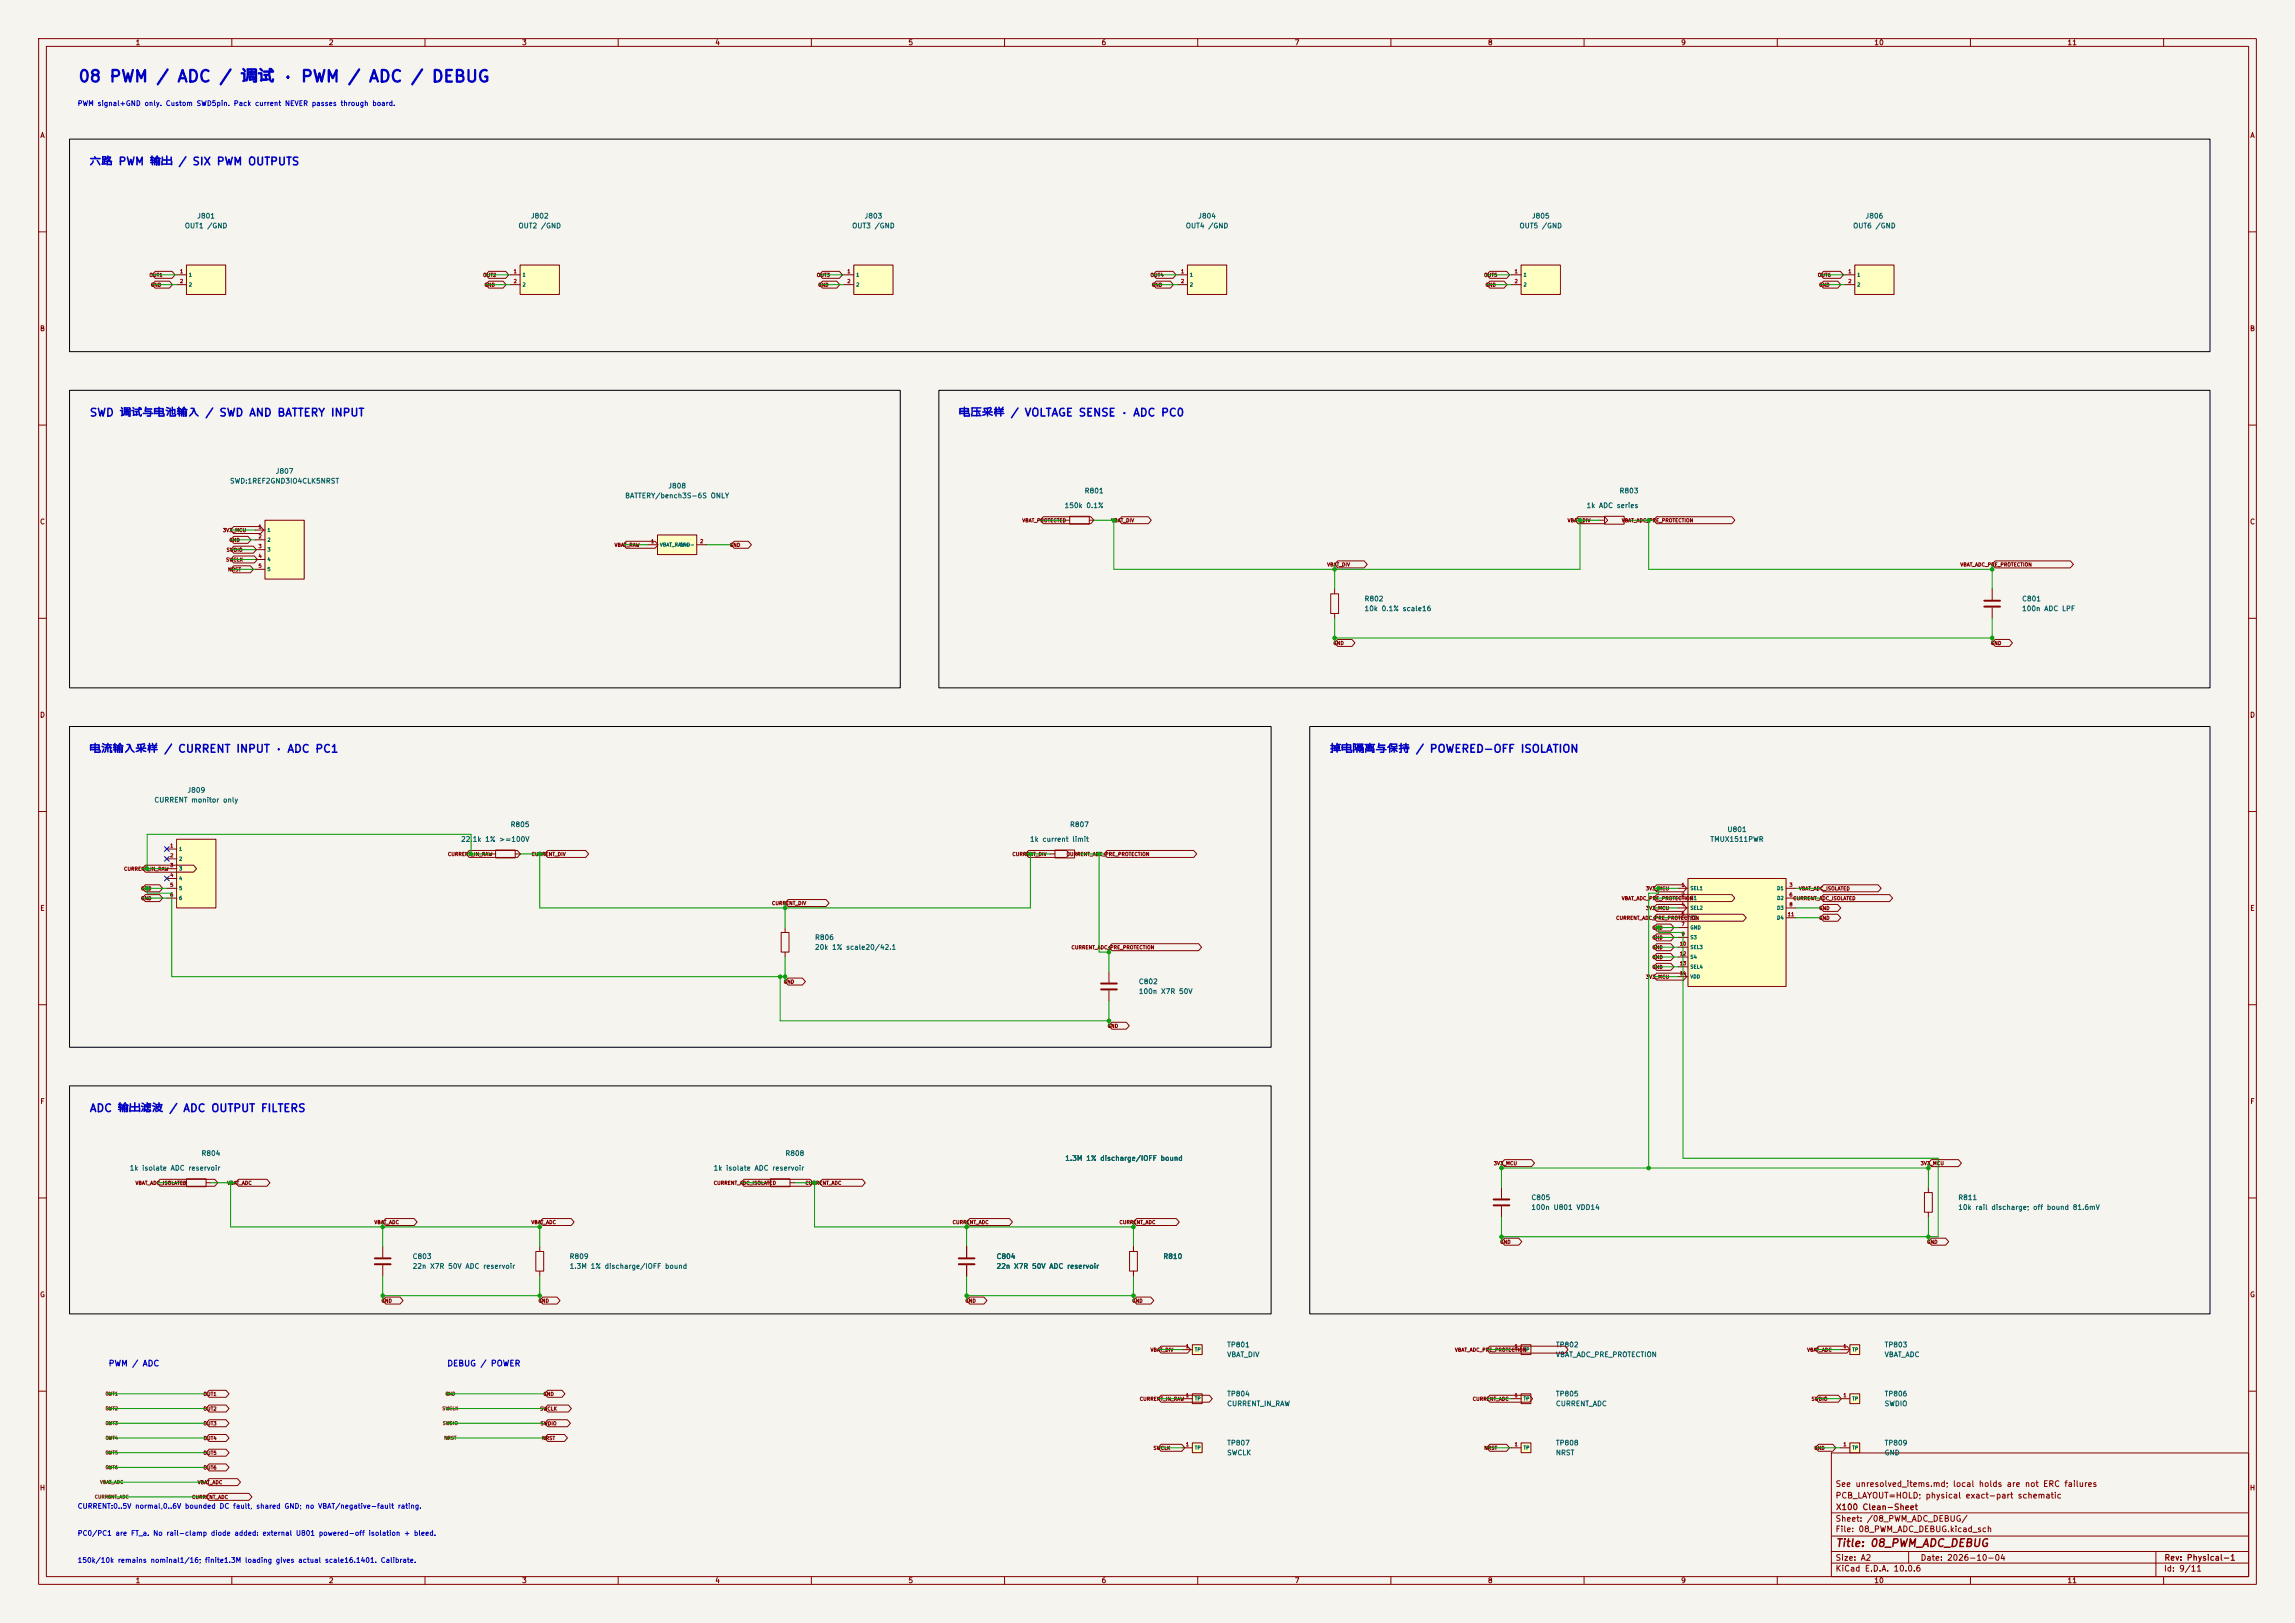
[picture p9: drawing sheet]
<svg xmlns="http://www.w3.org/2000/svg" width="594mm" height="420mm" viewBox="0 0 594 420" stroke-linecap="round" stroke-linejoin="round" font-family="sans-serif">
<defs><g id="words">
<text font-size="3" fill="#0000c2" x="20.1" y="22">08 PWM / ADC / 调试 · PWM / ADC / DEBUG</text>
<g font-size="2" fill="#0000c2">
<text x="23.1" y="43.3">六路 PWM 输出 / SIX PWM OUTPUTS</text>
<text x="23.1" y="108.3">SWD 调试与电池输入 / SWD AND BATTERY INPUT</text>
<text x="248.1" y="108.3">电压采样 / VOLTAGE SENSE · ADC PC0</text>
<text x="23.1" y="195.3">电流输入采样 / CURRENT INPUT · ADC PC1</text>
<text x="344.1" y="195.3">掉电隔离与保持 / POWERED-OFF ISOLATION</text>
<text x="23.1" y="288.3">ADC 输出滤波 / ADC OUTPUT FILTERS</text>
</g>
<text font-size="2" fill="#840000" x="475" y="400.8">Title: 08_PWM_ADC_DEBUG</text>
<g font-size="1.5" fill="#0000c2">
<text x="28" y="353.9">PWM / ADC</text>
<text x="115.6" y="353.9">DEBUG / POWER</text>
</g>
<g font-size="1.5" fill="#840000">
<text x="475" y="388.1">PCB_LAYOUT=HOLD; physical exact-part schematic</text>
<text x="475" y="385.1">See unresolved_items.md; local holds are not ERC failures</text>
<text x="475" y="394.1">Sheet: /08_PWM_ADC_DEBUG/</text>
<text x="475.1" y="391.1">X100 Clean-Sheet</text>
<text x="475" y="396.8">File: 08_PWM_ADC_DEBUG.kicad_sch</text>
<text x="475" y="407">KiCad E.D.A. 10.0.6</text>
<text x="475" y="404.2">Size: A2</text>
<text x="497" y="404.2">Date: 2026-10-04</text>
<text x="560" y="407">Id: 9/11</text>
<text x="560.1" y="404.2">Rev: Physical-1</text>
</g>
<g font-size="1.3" fill="#840000">
<text x="35" y="12">1</text>
<text x="85" y="12">2</text>
<text x="135" y="12">3</text>
<text x="185" y="12">4</text>
<text x="235" y="12">5</text>
<text x="285" y="12">6</text>
<text x="335" y="12">7</text>
<text x="385" y="12">8</text>
<text x="435" y="12">9</text>
<text x="485" y="12">10</text>
<text x="535" y="12">11</text>
<text x="10.3" y="36">A</text>
<text x="582.3" y="36">A</text>
<text x="10.2" y="86">B</text>
<text x="582.2" y="86">B</text>
<text x="10.2" y="136">C</text>
<text x="582.2" y="136">C</text>
<text x="10.2" y="186">D</text>
<text x="582.2" y="186">D</text>
<text x="10.3" y="236">E</text>
<text x="582.3" y="236">E</text>
<text x="10.3" y="286">F</text>
<text x="582.3" y="286">F</text>
<text x="10.2" y="336">G</text>
<text x="582.2" y="336">G</text>
<text x="10.2" y="386">H</text>
<text x="582.2" y="386">H</text>
<text x="35" y="410">1</text>
<text x="85" y="410">2</text>
<text x="135" y="410">3</text>
<text x="185" y="410">4</text>
<text x="235" y="410">5</text>
<text x="285" y="410">6</text>
<text x="335" y="410">7</text>
<text x="385" y="410">8</text>
<text x="435" y="410">9</text>
<text x="485" y="410">10</text>
<text x="535" y="410">11</text>
</g>
<g font-size="1.3" fill="#0000c2">
<text x="20" y="27.7">PWM signal+GND only. Custom SWD5pin. Pack current NEVER passes through board.</text>
<text x="20" y="390.7">CURRENT:0..5V normal,0..6V bounded DC fault, shared GND; no VBAT/negative-fault rating.</text>
<text x="20" y="397.7">PC0/PC1 are FT_a. No rail-clamp diode added: external U801 powered-off isolation + bleed.</text>
<text x="20" y="404.7">150k/10k remains nominal1/16; finite1.3M loading gives actual scale16.1401. Calibrate.</text>
</g>
<g font-size="1.3" fill="#006464">
<text x="47.7" y="59.4">OUT1 /GND</text>
<text x="50.9" y="56.8">J801</text>
<text x="134.1" y="59.4">OUT2 /GND</text>
<text x="137.3" y="56.8">J802</text>
<text x="220.4" y="59.4">OUT3 /GND</text>
<text x="223.6" y="56.8">J803</text>
<text x="306.8" y="59.4">OUT4 /GND</text>
<text x="310" y="56.8">J804</text>
<text x="393.1" y="59.4">OUT5 /GND</text>
<text x="396.4" y="56.8">J805</text>
<text x="479.5" y="59.4">OUT6 /GND</text>
<text x="482.7" y="56.8">J806</text>
<text x="59.4" y="125.4">SWD:1REF2GND3IO4CLK5NRST</text>
<text x="71.2" y="122.9">J807</text>
<text x="161.7" y="129.2">BATTERY/bench3S-6S ONLY</text>
<text x="172.8" y="126.7">J808</text>
<text x="275.4" y="131.8">150k 0.1%</text>
<text x="280.6" y="128">R801</text>
<text x="410.5" y="131.8">1k ADC series</text>
<text x="419" y="128">R803</text>
<text x="353" y="155.9">R802</text>
<text x="523.2" y="155.9">C801</text>
<text x="353" y="158.4">10k 0.1% scale16</text>
<text x="523.2" y="158.4">100n ADC LPF</text>
<text x="39.8" y="208">CURRENT monitor only</text>
<text x="48.4" y="205.4">J809</text>
<text x="132" y="214.3">R805</text>
<text x="276.8" y="214.3">R807</text>
<text x="447" y="215.6">U801</text>
<text x="119.2" y="218.1">22.1k 1% &gt;=100V</text>
<text x="266.5" y="218.1">1k current limit</text>
<text x="442.6" y="218.1">TMUX1511PWR</text>
<text x="210.8" y="243.5">R806</text>
<text x="210.8" y="246.1">20k 1% scale20/42.1</text>
<text x="294.6" y="255">C802</text>
<text x="294.6" y="257.5">100n X7R 50V</text>
<text x="52" y="299.4">R804</text>
<text x="203.1" y="299.4">R808</text>
<text x="33.4" y="303.2">1k isolate ADC reservoir</text>
<text x="184.6" y="303.2">1k isolate ADC reservoir</text>
<text x="275.6" y="300.7">1.3M 1% discharge/IOFF bound</text>
<text x="396.2" y="310.8">C805</text>
<text x="506.7" y="310.8">R811</text>
<text x="396.2" y="313.4">100n U801 VDD14</text>
<text x="506.7" y="313.4">10k rail discharge; off bound 81.6mV</text>
<text x="106.7" y="326.1">C803</text>
<text x="106.7" y="328.6">22n X7R 50V ADC reservoir</text>
<text x="147.3" y="326.1">R809</text>
<text x="147.3" y="328.6">1.3M 1% discharge/IOFF bound</text>
<text x="257.8" y="326.1">C804</text>
<text x="257.8" y="328.6">22n X7R 50V ADC reservoir</text>
<text x="301" y="326.1">R810</text>
<text x="317.5" y="348.9">TP801</text>
<text x="317.5" y="351.5">VBAT_DIV</text>
<text x="402.6" y="348.9">TP802</text>
<text x="402.6" y="351.5">VBAT_ADC_PRE_PROTECTION</text>
<text x="487.7" y="348.9">TP803</text>
<text x="487.7" y="351.5">VBAT_ADC</text>
<text x="317.5" y="361.6">TP804</text>
<text x="317.5" y="364.2">CURRENT_IN_RAW</text>
<text x="402.6" y="361.6">TP805</text>
<text x="402.6" y="364.2">CURRENT_ADC</text>
<text x="487.7" y="361.6">TP806</text>
<text x="487.7" y="364.2">SWDIO</text>
<text x="317.5" y="374.3">TP807</text>
<text x="317.5" y="376.9">SWCLK</text>
<text x="402.6" y="374.3">TP808</text>
<text x="402.6" y="376.9">NRST</text>
<text x="487.7" y="374.3">TP809</text>
<text x="487.7" y="376.9">GND</text>
</g>
<g font-size=".9" fill="#840000">
<text x="38.6" y="71.9">OUT1</text>
<text x="124.9" y="71.9">OUT2</text>
<text x="211.3" y="71.9">OUT3</text>
<text x="297.7" y="71.9">OUT4</text>
<text x="384" y="71.9">OUT5</text>
<text x="470.4" y="71.9">OUT6</text>
<text x="38.9" y="74.4">GND</text>
<text x="125.3" y="74.4">GND</text>
<text x="211.6" y="74.4">GND</text>
<text x="298" y="74.4">GND</text>
<text x="384.4" y="74.4">GND</text>
<text x="470.7" y="74.4">GND</text>
<text x="57.6" y="137.9">3V3_MCU</text>
<text x="264.5" y="135.4">VBAT_PROTECTED</text>
<text x="287.5" y="135.4">VBAT_DIV</text>
<text x="405.6" y="135.4">VBAT_DIV</text>
<text x="419.7" y="135.4">VBAT_ADC_PRE_PROTECTION</text>
<text x="58.5" y="143">SWDIO</text>
<text x="59.2" y="140.4">GND</text>
<text x="159" y="141.7">VBAT_RAW</text>
<text x="188.8" y="141.7">GND</text>
<text x="58.4" y="145.5">SWCLK</text>
<text x="58.9" y="148.1">NRST</text>
<text x="343.4" y="146.8">VBAT_DIV</text>
<text x="507.3" y="146.8">VBAT_ADC_PRE_PROTECTION</text>
<text x="345" y="167.1">GND</text>
<text x="515.2" y="167.1">GND</text>
<text x="115.8" y="221.7">CURRENT_IN_RAW</text>
<text x="137.5" y="221.7">CURRENT_DIV</text>
<text x="261.9" y="221.7">CURRENT_DIV</text>
<text x="275.9" y="221.7">CURRENT_ADC_PRE_PROTECTION</text>
<text x="32" y="225.5">CURRENT_IN_RAW</text>
<text x="36.4" y="230.6">GND</text>
<text x="36.4" y="233.2">GND</text>
<text x="419.7" y="233.2">VBAT_ADC_PRE_PROTECTION</text>
<text x="425.9" y="230.6">3V3_MCU</text>
<text x="464" y="233.2">CURRENT_ADC_ISOLATED</text>
<text x="465.5" y="230.6">VBAT_ADC_ISOLATED</text>
<text x="199.7" y="234.4">CURRENT_DIV</text>
<text x="418.2" y="238.2">CURRENT_ADC_PRE_PROTECTION</text>
<text x="425.9" y="235.7">3V3_MCU</text>
<text x="470.7" y="235.7">GND</text>
<text x="470.7" y="238.2">GND</text>
<text x="277.2" y="245.9">CURRENT_ADC_PRE_PROTECTION</text>
<text x="427.5" y="243.3">GND</text>
<text x="427.5" y="245.9">GND</text>
<text x="427.5" y="240.8">GND</text>
<text x="427.5" y="248.4">GND</text>
<text x="427.5" y="250.9">GND</text>
<text x="202.8" y="254.7">GND</text>
<text x="425.9" y="253.5">3V3_MCU</text>
<text x="286.6" y="266.2">GND</text>
<text x="386.5" y="301.7">3V3_MCU</text>
<text x="497" y="301.7">3V3_MCU</text>
<text x="35" y="306.8">VBAT_ADC_ISOLATED</text>
<text x="58.7" y="306.8">VBAT_ADC</text>
<text x="184.6" y="306.8">CURRENT_ADC_ISOLATED</text>
<text x="208.3" y="306.8">CURRENT_ADC</text>
<text x="96.8" y="317">VBAT_ADC</text>
<text x="137.4" y="317">VBAT_ADC</text>
<text x="246.4" y="317">CURRENT_ADC</text>
<text x="289.6" y="317">CURRENT_ADC</text>
<text x="388.2" y="322.1">GND</text>
<text x="498.7" y="322.1">GND</text>
<text x="98.6" y="337.3">GND</text>
<text x="139.3" y="337.3">GND</text>
<text x="249.7" y="337.3">GND</text>
<text x="292.9" y="337.3">GND</text>
<text x="297.7" y="350">VBAT_DIV</text>
<text x="376.5" y="350">VBAT_ADC_PRE_PROTECTION</text>
<text x="467.6" y="350">VBAT_ADC</text>
<text x="52.5" y="361.4">OUT1</text>
<text x="52.5" y="365.2">OUT2</text>
<text x="139.7" y="365.2">SWCLK</text>
<text x="140.5" y="361.4">GND</text>
<text x="294.9" y="362.7">CURRENT_IN_RAW</text>
<text x="381.1" y="362.7">CURRENT_ADC</text>
<text x="468.7" y="362.7">SWDIO</text>
<text x="52.5" y="369">OUT3</text>
<text x="139.8" y="369">SWDIO</text>
<text x="52.5" y="372.9">OUT4</text>
<text x="52.5" y="376.7">OUT5</text>
<text x="140.2" y="372.9">NRST</text>
<text x="298.4" y="375.4">SWCLK</text>
<text x="384" y="375.4">NRST</text>
<text x="469.5" y="375.4">GND</text>
<text x="52.5" y="380.5">OUT6</text>
<text x="49.6" y="388.1">CURRENT_ADC</text>
<text x="51.1" y="384.3">VBAT_ADC</text>
</g>
<g font-size=".9" fill="#a90000">
<text x="46.5" y="70.9">1</text>
<text x="132.8" y="70.9">1</text>
<text x="219.2" y="70.9">1</text>
<text x="305.6" y="70.9">1</text>
<text x="391.9" y="70.9">1</text>
<text x="478.3" y="70.9">1</text>
<text x="46.5" y="73.5">2</text>
<text x="132.8" y="73.5">2</text>
<text x="219.2" y="73.5">2</text>
<text x="305.6" y="73.5">2</text>
<text x="391.9" y="73.5">2</text>
<text x="478.3" y="73.5">2</text>
<text x="66.8" y="137">1</text>
<text x="66.8" y="139.5">2</text>
<text x="66.8" y="142">3</text>
<text x="168.4" y="140.8">1</text>
<text x="181.1" y="140.8">2</text>
<text x="66.8" y="144.6">4</text>
<text x="66.8" y="147.1">5</text>
<text x="43.9" y="219.5">1</text>
<text x="43.9" y="222">2</text>
<text x="43.9" y="224.6">3</text>
<text x="43.9" y="227.1">4</text>
<text x="43.9" y="229.7">5</text>
<text x="43.9" y="232.2">6</text>
<text x="435.1" y="229.7">1</text>
<text x="435.1" y="232.2">2</text>
<text x="463" y="229.7">3</text>
<text x="463" y="232.2">6</text>
<text x="435.1" y="234.7">4</text>
<text x="435.1" y="237.3">5</text>
<text x="435.1" y="239.8">7</text>
<text x="462.6" y="237.3">11</text>
<text x="463" y="234.7">8</text>
<text x="434.7" y="244.9">10</text>
<text x="435.1" y="242.4">9</text>
<text x="434.7" y="247.4">12</text>
<text x="434.7" y="250">13</text>
<text x="434.7" y="252.5">14</text>
<text x="306.8" y="349">1</text>
<text x="391.9" y="349">1</text>
<text x="477" y="349">1</text>
<text x="306.8" y="361.7">1</text>
<text x="391.9" y="361.7">1</text>
<text x="477" y="361.7">1</text>
<text x="306.8" y="374.4">1</text>
<text x="391.9" y="374.4">1</text>
<text x="477" y="374.4">1</text>
</g>
<g font-size=".9" fill="#006464">
<text x="48.8" y="71.8">1</text>
<text x="135.1" y="71.8">1</text>
<text x="221.5" y="71.8">1</text>
<text x="307.9" y="71.8">1</text>
<text x="394.2" y="71.8">1</text>
<text x="480.6" y="71.8">1</text>
<text x="48.8" y="74.3">2</text>
<text x="135.1" y="74.3">2</text>
<text x="221.5" y="74.3">2</text>
<text x="307.9" y="74.3">2</text>
<text x="394.2" y="74.3">2</text>
<text x="480.6" y="74.3">2</text>
<text x="69.1" y="137.8">1</text>
<text x="69.1" y="140.4">2</text>
<text x="69.1" y="142.9">3</text>
<text x="170.7" y="141.7">VBAT_RAW+</text>
<text x="175.8" y="141.7">GND-</text>
<text x="69.1" y="145.5">4</text>
<text x="69.1" y="148">5</text>
<text x="46.2" y="220.4">1</text>
<text x="46.2" y="222.9">2</text>
<text x="46.2" y="225.5">3</text>
<text x="46.2" y="228">4</text>
<text x="46.2" y="230.6">5</text>
<text x="46.2" y="233.1">6</text>
<text x="437.4" y="230.6">SEL1</text>
<text x="437.4" y="233.1">S1</text>
<text x="459.8" y="230.6">D1</text>
<text x="459.8" y="233.1">D2</text>
<text x="437.4" y="235.6">SEL2</text>
<text x="437.4" y="238.2">S2</text>
<text x="459.8" y="235.6">D3</text>
<text x="459.8" y="238.2">D4</text>
<text x="437.4" y="240.7">GND</text>
<text x="437.4" y="243.3">S3</text>
<text x="437.4" y="245.8">SEL3</text>
<text x="437.4" y="248.3">S4</text>
<text x="437.4" y="250.9">SEL4</text>
<text x="437.4" y="253.4">VDD</text>
<text x="309.1" y="349.9">TP</text>
<text x="394.2" y="349.9">TP</text>
<text x="479.3" y="349.9">TP</text>
<text x="309.1" y="362.6">TP</text>
<text x="394.2" y="362.6">TP</text>
<text x="479.3" y="362.6">TP</text>
<text x="309.1" y="375.3">TP</text>
<text x="394.2" y="375.3">TP</text>
<text x="479.3" y="375.3">TP</text>
</g>
<g font-size=".9" fill="#725600">
<text x="27.2" y="361.3">OUT1</text>
<text x="27.2" y="365.1">OUT2</text>
<text x="114.4" y="365.1">SWCLK</text>
<text x="115.2" y="361.3">GND</text>
<text x="27.2" y="368.9">OUT3</text>
<text x="114.5" y="368.9">SWDIO</text>
<text x="27.2" y="372.8">OUT4</text>
<text x="27.2" y="376.6">OUT5</text>
<text x="114.9" y="372.8">NRST</text>
<text x="27.2" y="380.4">OUT6</text>
<text x="24.4" y="388">CURRENT_ADC</text>
<text x="25.8" y="384.2">VBAT_ADC</text>
</g>
</g></defs>
<path d="M0 0h594v420h-594z" fill="#f5f4ef" stroke="#f5f4ef" stroke-width=".26"/>
<g fill="none" stroke="#840000" stroke-width=".26">
<path d="M10 10h574v400h-574zM12 12h570v396h-570zM60 10v2M110 10v2M160 10v2M210 10v2M260 10v2M310 10v2M360 10v2M410 10v2M460 10v2M510 10v2"/>
<path d="M560 10v2M10 60h2M582 60h2M10 110h2M582 110h2M10 160h2M582 160h2M10 210h2M582 210h2M10 260h2M582 260h2M10 310h2"/>
<path d="M582 310h2M10 360h2M474 376h108v32h-108zM582 360h2M474 397.5h108M474 391.5h108M60 408v2M110 408v2M160 408v2M210 408v2M260 408v2M310 408v2"/>
<path d="M360 408v2M410 408v2M460 408v2M474 404.5h108M474 401.5h108M494 401.5v3M510 408v2M558 401.5v6.5M560 408v2"/>
</g>
<path d="M480.1 68.6h10.1v7.6h-10.1z" fill="#ffffc2"/>
<path d="M477.5 71.1h2.6M477.5 73.7h2.6M480.1 68.6h10.1v7.6h-10.1zM388.6 307.3v2.8M388.6 312.2v2.8" fill="none" stroke="#840000" stroke-width=".26"/>
<path d="M386.6 310.4h4.1M386.6 311.9h4.1" fill="none" stroke="#840000" stroke-width=".51"/>
<path d="M170.2 138.4h10.1v5.1h-10.1z" fill="#ffffc2"/>
<path d="M170.2 138.4h10.1v5.1h-10.1zM167.6 141h2.6M180.3 141h2.6M287 251.5v2.8M287 256.3v2.8" fill="none" stroke="#840000" stroke-width=".26"/>
<path d="M285 254.5h4.1M285 256h4.1" fill="none" stroke="#840000" stroke-width=".51"/>
<path d="M307.3 68.6h10.2v7.6h-10.2z" fill="#ffffc2"/>
<path d="M304.8 71.1h2.5M304.8 73.7h2.5M307.3 68.6h10.2v7.6h-10.2z" fill="none" stroke="#840000" stroke-width=".26"/>
<path d="M393.7 348h2.5v2.5h-2.5z" fill="#ffffc2"/>
<path d="M515.6 152.4v2.8M515.6 157.2v2.8M391.2 349.3h2.5M393.7 348h2.5v2.5h-2.5z" fill="none" stroke="#840000" stroke-width=".26"/>
<path d="M513.6 155.4h4.1M513.6 157h4.1" fill="none" stroke="#840000" stroke-width=".51"/>
<path d="M393.7 68.6h10.2v7.6h-10.2z" fill="#ffffc2"/>
<path d="M391.2 71.1h2.5M391.2 73.7h2.5M393.7 68.6h10.2v7.6h-10.2zM275.6 134.6h1.3M276.9 133.6h5v2h-5zM281.9 134.6h1.3M414 134.6h1.3M415.3 133.6h5.1v2h-5.1zM420.4 134.6h1.2M138.7 323.9h2v5h-2zM139.7 322.6v1.3M139.7 328.9v1.3" fill="none" stroke="#840000" stroke-width=".26"/>
<path d="M478.8 373.4h2.5v2.5h-2.5z" fill="#ffffc2"/>
<path d="M498.1 308.6h2v5.1h-2zM499.1 307.3v1.3M499.1 313.7v1.3M476.2 374.7h2.6M478.8 373.4h2.5v2.5h-2.5z" fill="none" stroke="#840000" stroke-width=".26"/>
<path d="M436.9 227.3h25.4v28h-25.4z" fill="#ffffc2"/>
<g fill="none" stroke="#840000" stroke-width=".26">
<path d="M434.3 229.9h2.6M434.3 232.4h2.6M434.3 235h2.6M434.3 237.5h2.6M436.9 227.3h25.4v28h-25.4zM462.3 229.9h2.5M462.3 232.4h2.5M462.3 235h2.5M462.3 237.5h2.5M434.3 240h2.6M434.3 242.6h2.6M434.3 245.1h2.6"/>
<path d="M434.3 247.7h2.6M434.3 250.2h2.6M434.3 252.7h2.6"/>
</g>
<path d="M393.7 373.4h2.5v2.5h-2.5z" fill="#ffffc2"/>
<g fill="none" stroke="#840000" stroke-width=".26">
<path d="M273 220h5.1v2h-5.1zM271.8 221h1.2M278.1 221h1.3M47 306.1h1.3M48.3 305.1h5v2h-5zM53.3 306.1h1.3M250.2 322.6v2.8M250.2 327.4v2.8M292.4 323.9h2v5h-2zM293.4 322.6v1.3M293.4 328.9v1.3M391.2 374.7h2.5"/>
<path d="M393.7 373.4h2.5v2.5h-2.5z"/>
</g>
<path d="M248.2 325.6h4M248.2 327.2h4" fill="none" stroke="#840000" stroke-width=".51"/>
<path d="M308.6 348h2.5v2.5h-2.5z" fill="#ffffc2"/>
<path d="M306.1 349.3h2.5M308.6 348h2.5v2.5h-2.5z" fill="none" stroke="#840000" stroke-width=".26"/>
<path d="M308.6 373.4h2.5v2.5h-2.5z" fill="#ffffc2"/>
<path d="M306.1 374.7h2.5M308.6 373.4h2.5v2.5h-2.5z" fill="none" stroke="#840000" stroke-width=".26"/>
<path d="M478.8 360.7h2.5v2.5h-2.5z" fill="#ffffc2"/>
<path d="M476.2 362h2.6M478.8 360.7h2.5v2.5h-2.5z" fill="none" stroke="#840000" stroke-width=".26"/>
<path d="M308.6 360.7h2.5v2.5h-2.5z" fill="#ffffc2"/>
<path d="M306.1 362h2.5M308.6 360.7h2.5v2.5h-2.5z" fill="none" stroke="#840000" stroke-width=".26"/>
<path d="M48.3 68.6h10.1v7.6h-10.1z" fill="#ffffc2"/>
<path d="M45.7 71.1h2.6M45.7 73.7h2.6M48.3 68.6h10.1v7.6h-10.1z" fill="none" stroke="#840000" stroke-width=".26"/>
<path d="M221 68.6h10.1v7.6h-10.1z" fill="#ffffc2"/>
<path d="M218.4 71.1h2.6M218.4 73.7h2.6M221 68.6h10.1v7.6h-10.1z" fill="none" stroke="#840000" stroke-width=".26"/>
<path d="M134.6 68.6h10.2v7.6h-10.2z" fill="#ffffc2"/>
<path d="M132.1 71.1h2.5M132.1 73.7h2.5M134.6 68.6h10.2v7.6h-10.2z" fill="none" stroke="#840000" stroke-width=".26"/>
<path d="M68.6 134.6h10.1v15.3h-10.1z" fill="#ffffc2"/>
<path d="M66 137.2h2.6M66 139.7h2.6M68.6 134.6h10.1v15.3h-10.1zM66 142.2h2.6M66 144.8h2.6M66 147.3h2.6" fill="none" stroke="#840000" stroke-width=".26"/>
<path d="M393.7 360.7h2.5v2.5h-2.5z" fill="#ffffc2"/>
<path d="M344.4 153.7h2.1v5.1h-2.1zM345.4 152.4v1.3M345.4 158.8v1.2M391.2 362h2.5M393.7 360.7h2.5v2.5h-2.5z" fill="none" stroke="#840000" stroke-width=".26"/>
<path d="M478.8 348h2.5v2.5h-2.5z" fill="#ffffc2"/>
<path d="M99.1 322.6v2.8M99.1 327.4v2.8M476.2 349.3h2.6M478.8 348h2.5v2.5h-2.5z" fill="none" stroke="#840000" stroke-width=".26"/>
<path d="M97 325.6h4.1M97 327.2h4.1" fill="none" stroke="#840000" stroke-width=".51"/>
<path d="M45.7 217.2h10.2v17.8h-10.2z" fill="#ffffc2"/>
<g fill="none" stroke="#840000" stroke-width=".26">
<path d="M40.2 70.2h4.3l.8 .9-.8 .9h-4.3l-.8-.9zM40.2 72.8h3.6l.8 .9-.8 .9h-3.6l-.8-.9zM126.5 72.8h3.7l.8 .9-.8 .9h-3.7l-.8-.9zM126.5 70.2h4.4l.8 .9-.8 .9h-4.4l-.8-.9zM212.9 72.8h3.7l.8 .9-.8 .9h-3.7l-.8-.9zM212.9 70.2h4.4l.7 .9-.7 .9h-4.4l-.8-.9zM299.2 70.2h4.4l.8 .9-.8 .9h-4.4l-.8-.9zM299.2 72.8h3.7l.8 .9-.8 .9h-3.7l-.8-.9zM385.6 70.2h4.4l.8 .9-.8 .9h-4.4l-.8-.9zM385.6 72.8h3.7l.8 .9-.8 .9h-3.7l-.8-.9zM472 72.8h3.6l.8 .9-.8 .9h-3.6l-.8-.9zM472 70.2h4.3l.8 .9-.8 .9h-4.3l-.8-.9z"/>
<path d="M60.5 136.3h7l.8 .9-.8 .9h-7l-.8-.9zM60.5 138.8h3.7l.8 .9-.8 .9h-3.7l-.8-.9zM270 133.7h12.3l.8 .9-.8 .9h-12.3l-.8-.9zM290.3 133.7h6.9l.8 .9-.8 .9h-6.9l-.7-.9zM408.5 133.7h6.8l.8 .9-.8 .9h-6.8l-.8-.9zM428.8 133.7h19.4l.8 .9-.8 .9h-19.4l-.8-.9zM60.5 141.3h5.1l.8 .9-.8 .9h-5.1l-.8-.9zM60.5 143.9h5.3l.8 .9-.8 .9h-5.3l-.8-.9zM60.5 146.4h4.3l.8 .9-.8 .9h-4.3l-.8-.9zM162.1 140.1h7.4l.8 .9-.8 .9h-7.4l-.8-.9zM190 140.1h3.7l.8 .9-.8 .9h-3.7l-.8-.9zM346.2 145.1h6.9l.8 1-.8 .9h-6.9l-.8-.9z"/>
<path d="M516.4 145.1h19.5l.8 1-.8 .9h-19.5l-.8-.9zM346.2 165.5h3.7l.8 .9-.8 .9h-3.7l-.8-.9zM516.4 165.5h3.7l.8 .9-.8 .9h-3.7l-.8-.9zM43.2 219.7h2.5M45.7 217.2h10.2v17.8h-10.2zM128.3 220h5v2h-5zM37.6 229h3.7l.8 .9-.8 .9h-3.7l-.8-.9zM37.6 231.5h3.7l.8 .9-.8 .9h-3.7l-.8-.9zM37.6 223.9h12.5l.8 .9-.8 .9h-12.5l-.8-.9zM43.2 222.3h2.5M43.2 224.8h2.5M43.2 227.3h2.5"/>
<path d="M43.2 229.9h2.5M43.2 232.4h2.5M121.4 220.1h12.5l.8 .9-.8 .9h-12.5l-.8-.9zM127 221h1.3M133.3 221h1.3M141.8 220.1h9.8l.8 .9-.8 .9h-9.8l-.8-.9zM204 232.8h9.8l.8 .9-.8 .9h-9.8l-.8-.9zM266.2 220.1h9.8l.8 .9-.8 .9h-9.8l-.8-.9zM286.5 220.1h22.5l.7 .9-.7 .9h-22.5l-.8-.9zM428.8 229h7l.8 .9-.8 .9h-7l-.8-.9zM428.8 231.5h19.4l.8 .9-.8 .9h-19.4l-.8-.9zM428.8 236.6h22.4l.8 .9-.8 .9h-22.4l-.8-.9z"/>
<path d="M428.8 234h7l.8 1-.8 .9h-7l-.8-.9zM428.8 239.1h3.7l.8 .9-.8 .9h-3.7l-.8-.9zM472 231.5h17.1l.7 .9-.7 .9h-17.1l-.8-.9zM472 234h3.6l.8 1-.8 .9h-3.6l-.8-.9zM472 236.6h3.6l.8 .9-.8 .9h-3.6l-.8-.9zM472 229h14.1l.8 .9-.8 .9h-14.1l-.8-.9zM202.2 241.3h2v5.1h-2zM203.2 240v1.3M203.2 246.4v1.3M204 253.1h3.7l.8 .9-.8 .9h-3.7l-.8-.9zM287.8 244.2h22.4l.8 .9-.8 .9h-22.4l-.8-.9zM428.8 241.7h3.7l.8 .9-.8 .9h-3.7l-.8-.9z"/>
<path d="M428.8 244.2h3.7l.8 .9-.8 .9h-3.7l-.8-.9zM428.8 246.7h3.7l.8 1-.8 .9h-3.7l-.8-.9zM428.8 249.3h3.7l.8 .9-.8 .9h-3.7l-.8-.9zM428.8 251.8h7l.8 .9-.8 .9h-7l-.8-.9zM287.8 264.5h3.7l.8 .9-.8 .9h-3.7l-.8-.9zM41.4 305.2h14.2l.8 .9-.8 .9h-14.2l-.8-.9zM61.7 305.2h7.4l.8 .9-.8 .9h-7.4l-.7-.9zM99.8 315.3h7.4l.8 .9-.8 .9h-7.4l-.7-.9zM140.5 315.3h7.3l.8 .9-.8 .9h-7.3l-.8-.9zM192.6 305.2h17.1l.7 .9-.7 .9h-17.1l-.8-.9zM198.1 306.1h1.3M199.4 305.1h5.1v2h-5.1z"/>
<path d="M204.5 306.1h1.2M212.9 305.2h10.3l.8 .9-.8 .9h-10.3l-.8-.9zM251 315.3h10.3l.8 .9-.8 .9h-10.3l-.8-.9zM294.2 315.3h10.2l.8 .9-.8 .9h-10.2l-.8-.9zM389.4 300.1h7l.8 .9-.8 .9h-7l-.8-.9zM499.9 300.1h7l.8 .9-.8 .9h-7l-.8-.9zM99.8 335.6h3.7l.8 1-.8 .9h-3.7l-.7-.9zM140.5 335.6h3.7l.8 1-.8 .9h-3.7l-.8-.9zM250.2 322.6v2.8M250.2 327.4v2.8M251 335.6h3.7l.8 1-.8 .9h-3.7l-.8-.9zM293.4 322.6v1.3"/>
<path d="M293.4 328.9v1.3M294.2 335.6h3.6l.8 1-.8 .9h-3.6l-.8-.9zM389.4 320.4h3.7l.8 .9-.8 .9h-3.7l-.8-.9zM499.9 320.4h3.7l.8 .9-.8 .9h-3.7l-.8-.9zM54.1 359.8h4.4l.8 .9-.8 .9h-4.4l-.8-.9zM141.8 359.8h3.6l.8 .9-.8 .9h-3.6l-.8-.9zM300.5 348.3h6.9l.8 1-.8 .9h-6.9l-.8-.9zM385.6 348.3h19.5l.7 1-.7 .9h-19.5l-.8-.9zM470.7 348.3h7.3l.8 1-.8 .9h-7.3l-.8-.9zM54.1 363.6h4.4l.8 .9-.8 .9h-4.4l-.8-.9zM54.1 367.4h4.4l.8 .9-.8 .9h-4.4l-.8-.9zM54.1 371.2h4.4l.8 .9-.8 .9h-4.4l-.8-.9z"/>
<path d="M54.1 375h4.4l.8 .9-.8 .9h-4.4l-.8-.9zM54.1 378.8h4.4l.8 .9-.8 .9h-4.4l-.8-.9zM141.8 363.6h5.3l.8 .9-.8 .9h-5.3l-.8-.9zM141.8 367.4h5.1l.7 .9-.7 .9h-5.1l-.8-.9zM141.8 371.2h4.3l.8 .9-.8 .9h-4.3l-.8-.9zM300.5 361h12.5l.8 1-.8 .9h-12.5l-.8-.9zM300.5 373.7h5.4l.8 1-.8 .9h-5.4l-.8-.9zM385.6 361h10.3l.8 1-.8 .9h-10.3l-.8-.9zM385.6 373.7h4.3l.8 1-.8 .9h-4.3l-.8-.9zM470.7 373.7h3.7l.8 1-.8 .9h-3.7l-.8-.9zM470.7 361h5.1l.8 1-.8 .9h-5.1l-.8-.9zM54.1 386.4h10.3l.8 1-.8 .9h-10.3l-.8-.9z"/>
<path d="M54.1 382.6h7.4l.7 .9-.7 .9h-7.4l-.8-.9z"/>
</g>
<path d="M27.9 360.7l.5-.4 .4 .4-.4 .4zM27.9 364.5l.5-.4 .4 .4-.4 .4zM27.9 368.3l.5-.4 .4 .4-.4 .4zM27.9 372.1l.5-.4 .4 .4-.4 .4zM27.9 375.9l.5-.4 .4 .4-.4 .4zM28.4 379.3l.4 .4-.4 .5-.5-.5zM115.6 364.5l.4-.4 .4 .4-.4 .4zM115.6 368.3l.4-.4 .4 .4-.4 .4zM115.6 372.1l.4-.4 .4 .4-.4 .4zM115.6 360.7l.4-.4 .4 .4-.4 .4zM27.9 387.4l.5-.5 .4 .5-.4 .4zM27.9 383.5l.5-.4 .4 .4-.4 .5z" fill="none" stroke="#725600" stroke-width=".26"/>
<g fill="none" stroke="#009600" stroke-width=".26">
<path d="M39.4 71.1h6.3M39.4 73.7h6.3M125.7 71.1h6.4M125.7 73.7h6.4M212.1 71.1h6.3M212.1 73.7h6.3M298.4 71.1h6.4M298.4 73.7h6.4M384.8 71.1h6.4M384.8 73.7h6.4M471.2 71.1h6.3M471.2 73.7h6.3"/>
<path d="M59.7 137.2h6.3M59.7 139.7h6.3M269.2 134.6h6.4M283.2 134.6h6.4M288.3 134.6v12.7h120.6v-12.7M407.7 134.6h6.3M421.6 134.6h6.4M426.7 134.6v12.7h88.9M59.7 147.3h6.3M59.7 142.2h6.3M59.7 144.8h6.3M161.3 141h6.3"/>
<path d="M182.9 141h6.3M345.4 146.1v6.3M515.6 146.1v6.3M345.4 160v6.4M345.4 165.1h170.2M515.6 160v6.4M36.8 229.9h6.4M36.8 232.4h6.4M36.8 224.8h6.4M38.1 229.9v1.2h6.3v21.6h158.8M120.6 221h6.4M121.9 221v-5.1h-83.8v8.9"/>
<path d="M134.6 221h6.4M139.7 221v14h127v-14M203.2 233.7v6.3M265.4 221h6.4M279.4 221h6.3M284.5 221v25.4h2.5M428 229.9h6.3M428 232.4h6.3M428 235h6.3M428 237.5h6.3M429.3 229.9v1.2h-2.6v71.2M464.8 229.9h6.4"/>
<path d="M464.8 232.4h6.4M464.8 235h6.4M464.8 237.5h6.4M201.9 252.7v11.5h85.1M203.2 247.7v6.3M287 245.1v6.4M287 259.1v6.3M428 240h6.3M428 242.6h6.3M428 252.7h6.3M428 245.1h6.3M428 247.7h6.3"/>
<path d="M428 250.2h6.3M429.3 240v1.3h6.3v58.4h66v20.3h-113M40.6 306.1h6.4M54.6 306.1h6.4M59.7 306.1v11.4h80M99.1 316.2v6.4M139.7 316.2v6.4M191.8 306.1h6.3M205.7 306.1h6.4M210.8 306.1v11.4h82.6M250.2 316.2v6.4M293.4 316.2v6.4"/>
<path d="M388.6 302.3h110.5M388.6 301v6.3M388.6 315v6.3M499.1 301v6.3M499.1 315v6.3M99.1 330.2v6.4M99.1 335.3h40.6M139.7 330.2v6.4M250.2 335.3h43.2M250.2 330.2v6.4M293.4 330.2v6.4M299.7 349.3h6.4"/>
<path d="M384.8 349.3h6.4M469.9 349.3h6.3M27.9 360.7h25.4M27.9 364.5h25.4M27.9 372.1h25.4M27.9 368.3h25.4M27.9 375.9h25.4M27.9 379.7h25.4M115.6 360.7h25.4M115.6 364.5h25.4M115.6 372.1h25.4M115.6 368.3h25.4"/>
<path d="M299.7 374.7h6.4M299.7 362h6.4M384.8 374.7h6.4M384.8 362h6.4M469.9 374.7h6.3M469.9 362h6.3M27.9 387.4h25.4M27.9 383.5h25.4"/>
</g>
<path d="M42.6 219.1l1.2 1.2M43.8 219.1l-1.2 1.2M42.6 226.7l1.2 1.2M42.6 221.6l1.2 1.3M43.8 226.7l-1.2 1.2M43.8 221.6l-1.2 1.3" fill="none" stroke="#000084" stroke-width=".26"/>
<path d="M18 36h554v55h-554zM18 101h215v77h-215zM243 101h329v77h-329zM18 188h311v83h-311zM339 188h233v152h-233zM18 281h311v59h-311z" fill="none" stroke="#000" stroke-width=".26"/>
<g fill="#009600" stroke="#009600" stroke-width=".26">
<circle cx="515.6" cy="165.1" r=".46"/>
<circle cx="515.6" cy="147.3" r=".46"/>
<circle cx="345.4" cy="165.1" r=".46"/>
<circle cx="426.7" cy="134.6" r=".46"/>
<circle cx="408.9" cy="134.6" r=".46"/>
<circle cx="288.3" cy="134.6" r=".46"/>
<circle cx="345.4" cy="147.3" r=".46"/>
<circle cx="287" cy="246.4" r=".46"/>
<circle cx="284.5" cy="221" r=".46"/>
<circle cx="287" cy="264.2" r=".46"/>
<circle cx="293.4" cy="335.3" r=".46"/>
<circle cx="293.4" cy="317.5" r=".46"/>
<circle cx="429.3" cy="240" r=".46"/>
<circle cx="429.3" cy="229.9" r=".46"/>
<circle cx="426.7" cy="302.3" r=".46"/>
<circle cx="499.1" cy="302.3" r=".46"/>
<circle cx="499.1" cy="320" r=".46"/>
<circle cx="388.6" cy="320" r=".46"/>
<circle cx="388.6" cy="302.3" r=".46"/>
<circle cx="99.1" cy="335.3" r=".46"/>
<circle cx="139.7" cy="317.5" r=".46"/>
<circle cx="139.7" cy="335.3" r=".46"/>
<circle cx="99.1" cy="317.5" r=".46"/>
<circle cx="38.1" cy="229.9" r=".46"/>
<circle cx="121.9" cy="221" r=".46"/>
<circle cx="38.1" cy="224.8" r=".46"/>
<circle cx="139.7" cy="221" r=".46"/>
<circle cx="203.2" cy="235" r=".46"/>
<circle cx="266.7" cy="221" r=".46"/>
<circle cx="210.8" cy="306.1" r=".46"/>
<circle cx="250.2" cy="335.3" r=".46"/>
<circle cx="250.2" cy="317.5" r=".46"/>
<circle cx="201.9" cy="252.7" r=".46"/>
<circle cx="203.2" cy="252.7" r=".46"/>
<circle cx="59.7" cy="306.1" r=".46"/>
</g>
<use href="#words"/>
</svg>
